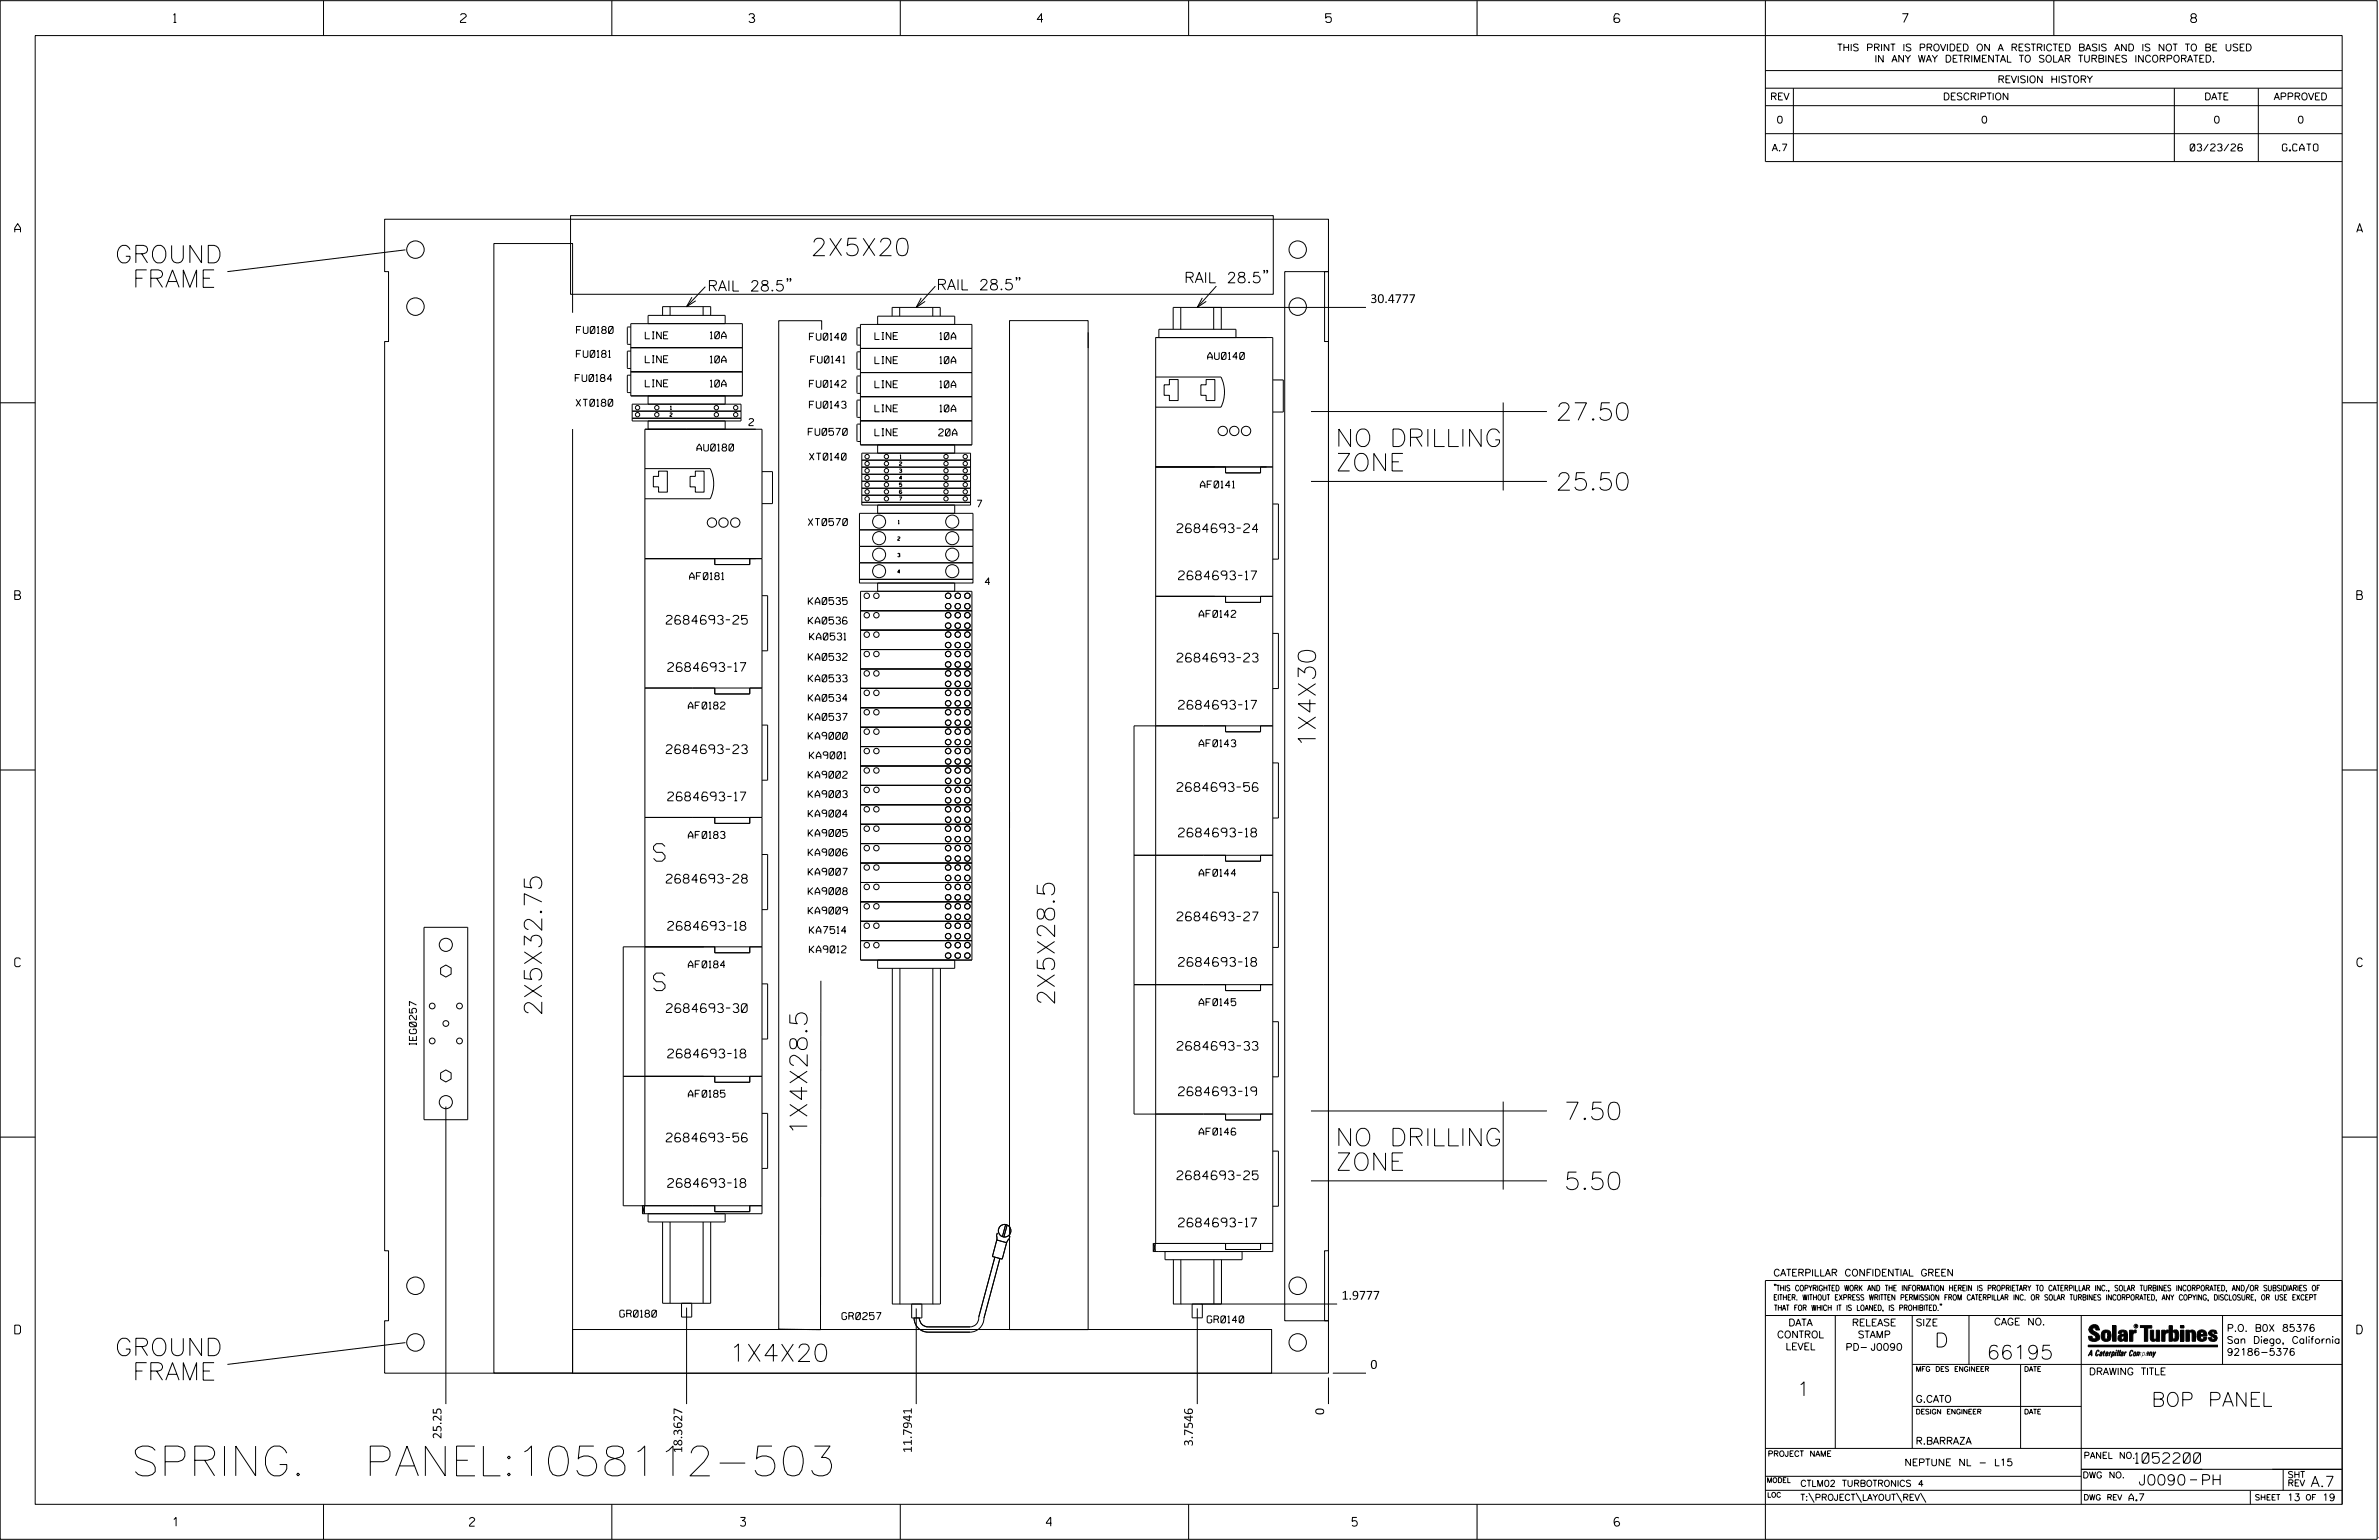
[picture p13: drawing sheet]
<svg xmlns="http://www.w3.org/2000/svg" width="864mm" height="559mm" viewBox="0 0 864 559" stroke-linecap="round" stroke-linejoin="round" font-family="sans-serif">
<defs><g id="words">
<g font-size="10.8">
<text x="47.6" y="535.5">SPRING.</text>
<text x="131.6" y="535.5">PANEL:1058112-503</text>
</g>
<g font-size="6.3">
<text x="41.8" y="95.4">GROUND</text>
<text x="294.3" y="92.8">2X5X20</text>
<text x="44.3" y="104.3">FRAME</text>
<text x="564.7" y="152.5">27.50</text>
<text x="484.8" y="162">NO DRILLING</text>
<text x="484.8" y="170.9">ZONE</text>
<text x="564.7" y="177.9">25.50</text>
<text x="477.6" y="271.3" transform="rotate(-90 477.6 271.3)">1X4X30</text>
<text x="237.2" y="312.5">S</text>
<text x="237.2" y="359.4">S</text>
<text x="382.9" y="364.9" transform="rotate(-90 382.9 364.9)">2X5X28.5</text>
<text x="196.7" y="368.7" transform="rotate(-90 196.7 368.7)">2X5X32.75</text>
<text x="567.7" y="406.3">7.50</text>
<text x="293" y="411.9" transform="rotate(-90 293 411.9)">1X4X28.5</text>
<text x="484.8" y="415.8">NO DRILLING</text>
<text x="484.8" y="424.7">ZONE</text>
<text x="567.7" y="431.7">5.50</text>
<text x="41.8" y="491.9">GROUND</text>
<text x="264.7" y="494">1X4X20</text>
<text x="44.3" y="500.8">FRAME</text>
</g>
<g font-size="5.1">
<text x="702.3" y="488.8">D</text>
<text x="721.2" y="493.2">66195</text>
<text x="652.2" y="506.5">1</text>
<text x="781" y="510.3">BOP PANEL</text>
</g>
<g font-size="3.8">
<text x="256.8" y="105.6">RAIL 28.5&quot;</text>
<text x="340" y="105.2">RAIL 28.5&quot;</text>
<text x="429.9" y="102.6">RAIL 28.5&quot;</text>
<text x="775.1" y="531">1052200</text>
<text x="776.3" y="538.9">J0090</text>
<text x="798.8" y="538.9">PH</text>
<text x="838.8" y="539.5">A.7</text>
</g>
<g font-size="3.2">
<text x="63" y="8.2">1</text>
<text x="167.2" y="8.2">2</text>
<text x="271.8" y="8.2">3</text>
<text x="376.5" y="8.2">4</text>
<text x="481.2" y="8.2">5</text>
<text x="690.6" y="8.2">7</text>
<text x="795.3" y="8.2">8</text>
<text x="5.4" y="84.3">A</text>
<text x="855.5" y="84.3">A</text>
<text x="497.5" y="110">30.4777</text>
<text x="427.3" y="193.2">2684693-24</text>
<text x="427.8" y="210.4">2684693-17</text>
<text x="5.4" y="217.5">B</text>
<text x="855.6" y="217.5">B</text>
<text x="241.9" y="226.5">2684693-25</text>
<text x="242.4" y="243.6">2684693-17</text>
<text x="427.3" y="240.2">2684693-23</text>
<text x="427.8" y="257.3">2684693-17</text>
<text x="241.9" y="273.4">2684693-23</text>
<text x="427.3" y="287.2">2684693-56</text>
<text x="242.4" y="290.6">2684693-17</text>
<text x="427.8" y="303.7">2684693-18</text>
<text x="241.9" y="320.4">2684693-28</text>
<text x="427.3" y="334.1">2684693-27</text>
<text x="242.4" y="337.5">2684693-18</text>
<text x="5.4" y="350.8">C</text>
<text x="427.8" y="350.6">2684693-18</text>
<text x="855.6" y="350.8">C</text>
<text x="241.9" y="367.4">2684693-30</text>
<text x="242.4" y="383.9">2684693-18</text>
<text x="427.3" y="381.1">2684693-33</text>
<text x="427.8" y="397.6">2684693-19</text>
<text x="241.9" y="414.3">2684693-56</text>
<text x="242.4" y="430.8">2684693-18</text>
<text x="427.3" y="428">2684693-25</text>
<text x="427.8" y="445.2">2684693-17</text>
<text x="487" y="471.6">1.9777</text>
<text x="5.4" y="484">D</text>
<text x="855.6" y="484">D</text>
<text x="497.5" y="496.7">0</text>
<text x="480.7" y="513.4" transform="rotate(-90 480.7 513.4)">0</text>
<text x="160.3" y="522.2" transform="rotate(-90 160.3 522.2)">25.25</text>
<text x="247.7" y="527.3" transform="rotate(-90 247.7 527.3)">18.3627</text>
<text x="331" y="527.2" transform="rotate(-90 331 527.2)">11.7941</text>
<text x="433" y="524.8" transform="rotate(-90 433 524.8)">3.7546</text>
<text x="62.8" y="553.8">1</text>
<text x="170.4" y="553.8">2</text>
<text x="268.8" y="553.8">3</text>
<text x="379.8" y="553.8">4</text>
<text x="490.8" y="553.8">5</text>
<text x="585.9" y="553.8">6</text>
</g>
<g font-size="2.5">
<text x="666.9" y="18.5">THIS PRINT IS PROVIDED ON A RESTRICTED BASIS AND IS NOT TO BE USED</text>
<text x="680.5" y="22.6">IN ANY WAY DETRIMENTAL TO SOLAR TURBINES INCORPORATED.</text>
<text x="725.1" y="30">REVISION HISTORY</text>
<text x="642.6" y="36.3">REV</text>
<text x="705.3" y="36.3">DESCRIPTION</text>
<text x="800.2" y="36.3">DATE</text>
<text x="825.4" y="36.3">APPROVED</text>
<text x="644.9" y="44.7">0</text>
<text x="719.1" y="44.7">0</text>
<text x="803.5" y="44.7">0</text>
<text x="834" y="44.7">0</text>
<text x="643.2" y="54.8">A.7</text>
<text x="795.1" y="54.8">03/23/26</text>
<text x="828.5" y="54.8">G.CATO</text>
<text x="209.3" y="121">FU0180</text>
<text x="234.2" y="122.9">LINE</text>
<text x="257.8" y="122.9">10A</text>
<text x="293.8" y="123.4">FU0140</text>
<text x="317.6" y="123.2">LINE</text>
<text x="341.2" y="123.2">10A</text>
<text x="209.2" y="129.7">FU0181</text>
<text x="234.2" y="131.6">LINE</text>
<text x="257.8" y="131.7">10A</text>
<text x="294.3" y="131.7">FU0141</text>
<text x="317.6" y="131.9">LINE</text>
<text x="341.2" y="131.9">10A</text>
<text x="438.4" y="130.4">AU0140</text>
<text x="208.8" y="138.4">FU0184</text>
<text x="234.2" y="140.4">LINE</text>
<text x="257.8" y="140.4">10A</text>
<text x="293.8" y="140.5">FU0142</text>
<text x="317.6" y="140.7">LINE</text>
<text x="341.2" y="140.7">10A</text>
<text x="209.1" y="147.4">XT0180</text>
<text x="293.8" y="148.1">FU0143</text>
<text x="317.6" y="149.4">LINE</text>
<text x="341.2" y="149.5">10A</text>
<text x="271.9" y="154.4">2</text>
<text x="293.4" y="158">FU0570</text>
<text x="317.6" y="158.1">LINE</text>
<text x="340.7" y="158.2">20A</text>
<text x="253" y="163.7">AU0180</text>
<text x="293.8" y="167">XT0140</text>
<text x="435.7" y="177.1">AF0141</text>
<text x="354.7" y="184.1">7</text>
<text x="293.4" y="190.7">XT0570</text>
<text x="250.3" y="210.3">AF0181</text>
<text x="357.6" y="212.2">4</text>
<text x="293.5" y="219.4">KA0535</text>
<text x="293.5" y="226.5">KA0536</text>
<text x="435.3" y="224">AF0142</text>
<text x="293.9" y="232.2">KA0531</text>
<text x="293.5" y="239.6">KA0532</text>
<text x="293.5" y="247.4">KA0533</text>
<text x="249.9" y="257.3">AF0182</text>
<text x="293.5" y="254.5">KA0534</text>
<text x="293.5" y="261.4">KA0537</text>
<text x="293.4" y="268.3">KA9000</text>
<text x="293.8" y="275.3">KA9001</text>
<text x="435.3" y="271">AF0143</text>
<text x="293.4" y="282.4">KA9002</text>
<text x="293.4" y="289.4">KA9003</text>
<text x="293.4" y="296.5">KA9004</text>
<text x="249.9" y="304.2">AF0183</text>
<text x="293.4" y="303.5">KA9005</text>
<text x="293.4" y="310.6">KA9006</text>
<text x="293.4" y="317.6">KA9007</text>
<text x="435.3" y="317.9">AF0144</text>
<text x="293.4" y="324.6">KA9008</text>
<text x="293.4" y="331.7">KA9009</text>
<text x="293.8" y="338.7">KA7514</text>
<text x="293.8" y="345.8">KA9012</text>
<text x="249.9" y="351.2">AF0184</text>
<text x="435.3" y="364.9">AF0145</text>
<text x="151.2" y="379.2" transform="rotate(-90 151.2 379.2)">IEG0257</text>
<text x="249.9" y="398.2">AF0185</text>
<text x="435.3" y="411.9">AF0146</text>
<text x="643.8" y="463">CATERPILLAR CONFIDENTIAL GREEN</text>
<text x="225" y="477.9">GR0180</text>
<text x="305.7" y="478.8">GR0257</text>
<text x="438.2" y="480">GR0140</text>
<text x="645.1" y="485.5">CONTROL</text>
<text x="649.2" y="481.1">DATA</text>
<text x="672.3" y="481.1">RELEASE</text>
<text x="674.4" y="485.5">STAMP</text>
<text x="695.4" y="481.1">SIZE</text>
<text x="723.8" y="480.8">CAGE NO.</text>
<text x="808.4" y="483.1">P.O. B0X 85376</text>
<text x="648.2" y="489.8">LEVEL</text>
<text x="669.9" y="490">PD- J0090</text>
<text x="808.4" y="487.5">San Diego, California</text>
<text x="808.4" y="491.8">92186-5376</text>
<text x="758.3" y="498.9">DRAWING TITLE</text>
<text x="695.4" y="508.9">G.CATO</text>
<text x="695.4" y="524.1">R.BARRAZA</text>
<text x="691.4" y="531.9">NEPTUNE NL - L15</text>
<text x="772.8" y="544.6">A.7</text>
<text x="830.2" y="544.6">13</text>
<text x="843" y="544.6">19</text>
</g>
<g font-size="2.3">
<text x="756.4" y="529.2">PANEL NO.</text>
<text x="653.5" y="539.4">CTLM02 TURBOTRONICS 4</text>
<text x="756" y="536.3">DWG NO.</text>
<text x="830.4" y="539.3">REV</text>
<text x="830.4" y="536.2">SHT</text>
<text x="653.5" y="544.5">T:\PROJECT\LAYOUT\REV\</text>
</g>
<g font-size="2">
<text x="643.8" y="468.4">&quot;THIS COPYRIGHTED WORK AND THE INFORMATION HEREIN IS PROPRIETARY TO CATERPILLAR INC., SOLAR TURBINES INCORPORATED, AND/OR SUBSIDIARIES OF</text>
<text x="643.8" y="471.8">EITHER. WITHOUT EXPRESS WRITTEN PERMISSION FROM CATERPILLAR INC. OR SOLAR TURBINES INCORPORATED, ANY COPYING, DISCLOSURE, OR USE EXCEPT</text>
<text x="644" y="475.6">THAT FOR WHICH IT IS LOANED, IS PROHIBITED.&quot;</text>
<text x="641.7" y="528.5">PROJECT NAME</text>
<text x="756.3" y="544.3">DWG REV</text>
<text x="818.5" y="544.3">SHEET</text>
<text x="836.9" y="544.3">OF</text>
</g>
<g font-size="1.8">
<text x="695.4" y="497.6">MFG DES ENGINEER</text>
<text x="734.8" y="497.6">DATE</text>
<text x="695.4" y="513.1">DESIGN ENGINEER</text>
<text x="734.8" y="513.1">DATE</text>
<text x="641.3" y="538">MODEL</text>
<text x="641.5" y="543.3">LOC</text>
</g>
<g font-size="1.3">
<text x="243.4" y="148.6">1</text>
<text x="243.2" y="151.1">2</text>
<text x="326.7" y="166.3">1</text>
<text x="326.5" y="168.9">2</text>
<text x="326.5" y="171.4">3</text>
<text x="326.5" y="174">4</text>
<text x="326.5" y="176.5">5</text>
<text x="326.5" y="179.1">6</text>
<text x="326.5" y="181.6">7</text>
<text x="326.1" y="190.1">1</text>
<text x="325.8" y="196.1">2</text>
<text x="325.8" y="202.1">3</text>
<text x="325.8" y="208">4</text>
</g>
<text font-size=".9" x="775.1" y="481.7">R</text>
</g></defs>
<g fill="none" stroke="#000" stroke-width=".36">
<path d="M.1 .2h862.8v558.4h-862.8zM12.8 12.9h837.4v533h-837.4zM117.4 .2v12.7M222.1 .2v12.7M326.8 .2v12.7M431.5 .2v12.7M536.2 .2v12.7M587.9 5.5l-.5-.5h-1l-.5 1v1.7l.5 .4h1l.6-.4v-.6l-.6-.5h-1l-.5 .5M640.9 .2v58.4h209.3M745.6 .2v12.7M640.9 25.6h209.3M640.9 32h209.3"/>
<path d="M640.9 38.3h209.3M651 32v26.6M789.3 32v26.6M819.8 32v26.6M640.9 48.5h209.3M139.6 79.6h342.6v19h-1.4v25.3h1.4v329.9h-1.4v25.4h1.4v19.1h-342.6v-19.1h1.4v-25.4h-1.4v-329.9h1.4v-25.3h-1.4zM207.1 78.2h255.1v28.6h-255.1zM147.2 90.7l-64.7 7.9M459.1 98.2l-.2 .3-.2-.3h.4l-.4 1M460.2 98.2l-.2 .3-.2-.3h.4l-.4 1M466.4 98.6h15.8v380.6h-15.8zM207.9 113.5v-25.1h-28.6v409.8h28.6v-342.5"/>
<path d="M229 118.6h-1l-.3 .3v5.8l.3 .3h1M229 117.4h40.5v26.3h-40.5zM240.5 114.4v-3.1h17.5v3.1M243.2 111.3v3.1M251.2 107.8l-2 3.5 3.4-2.2M255.2 111.3v3.1M256 104l-6.8 7.3M263.2 117.4v-3h-27.9v3M286 101.2h-.4h.4l-.4 1M287.1 101.2h-.4h.4l-.4 1M298.3 119.7v-3.3h-15.6v365.9l15.2 .2 .1-126.6M312.3 118.9h-1l-.2 .3v5.8l.2 .2h1"/>
<path d="M312.3 117.7h40.5v43.7h-40.5zM318.6 117.7v-3h28v3M323.8 114.7v-3.2h17.5v3.2M326.6 111.5v3.2M334.4 108.1l-1.8 3.4 3.2-2.1M338.6 111.5v3.2M339.5 103.8l-6.9 7.7M369.1 100.8l-.1 .2-.2-.2h.3l-.3 .9M370.2 100.8l-.1 .2-.2-.2h.3l-.3 .9M428.6 111.5v8M436.5 108.1l-1.9 3.4 3.3-2.1M440.6 111.5v8"/>
<path d="M441.5 103.8l-6.9 7.7M443.3 111.5v8M495.9 111.5h-70v8M229 136.1h-1l-.3 .3v5.8l.3 .3h1M229 127.4h-1l-.3 .2v5.9l.3 .2h1M229 134.9h40.5M229 126.2h40.5M312.3 126.4h40.5M312.3 135.2h40.5M312.3 127.7h-1l-.2 .2v5.8l.2 .3h1M312.3 136.4h-1l-.2 .3v5.8l.2 .2h1M395 120.6v361.9h-28.5v-187.7"/>
<path d="M395 126.3v-10h-28.5v184.2M419.5 136.8h23.7a12.4 12.4 0 0 1 0 10.9h-23.7M424.5 137.7h3.2v7.6h-3.2v-1.9h-1.9v-3.8h1.9zM437.8 137.7h3.2v7.6h-3.2v-1.9h-1.9v-3.8h1.9zM448.7 122.5v-3h-28v3M462 137.9h3.8v11.6h-3.8M.1 146.2h12.7M229.5 146.6h39.5v6.2h-39.5zM229.5 151.8h39.5M229.5 149.2h39.5M235.3 143.7v2.9M235.3 152.8v3"/>
<path d="M263.2 143.7v2.9M263.2 152.8v3M312.3 152.7h40.5M312.3 143.9h40.5M312.3 153.9h-1l-.2 .3v5.7l.2 .3h1M312.3 145.2h-1l-.2 .2v5.8l.2 .2h1M475.9 149.3h85.7M545.7 146.1v31.9M850.2 146.2h12.7M234.1 170h23.7a12.4 12.4 0 0 1 0 11h-23.7M239.1 171h3.2v7.6h-3.2v-1.9h-1.9v-3.8h1.9zM252.4 171h3.2v7.6h-3.2v-1.9h-1.9v-3.8h1.9z"/>
<path d="M276.6 171.1h3.8v11.6h-3.8M312.8 164.4h39.5v18.9h-39.5zM312.8 169.5h39.5M312.8 167h39.5M312.8 172.1h39.5M312.8 177.2h39.5M312.8 174.6h39.5M312.8 179.7h39.5M318.6 161.4v3M346.6 161.4v3M419.5 169.4h42.5M444.9 169.4v2.2h12.7v-2.2"/>
<path d="M475.9 174.7h85.7M312 192.3h41.2M312 198.3h41.2M312 186.3h41.2v23.9h-41.2zM312.8 182.3h39.5M318.6 183.3v3M346.6 183.3v3M462 182.9h2.1v20h-2.1M234.1 202.7h42.5M259.5 202.7v2.2h12.7v-2.2M276.6 216.1h2.1v20h-2.1M312 210.2h41.2v1.4h-41.2z"/>
<path d="M312 204.2h41.2M312.4 214.6h40.4v133.8h-40.4zM318.6 214.6v-3h28v3M419.5 216.4h42.5M444.9 216.4v2.2h12.7v-2.2M312.4 235.7h40.4M312.4 228.6h40.4M312.4 221.6h40.4M462 229.8h2.1v20h-2.1M234.1 249.7h42.5M259.5 249.7v2.1h12.7v-2.1M312.4 242.7h40.4"/>
<path d="M312.4 249.8h40.4M312.4 256.8h40.4M.1 279.4h12.7M276.6 263.1h2.1v20h-2.1M312.4 263.9h40.4M312.4 270.9h40.4M312.4 278h40.4M444.9 263.4v2.1h12.7v-2.1M462 263.4h-50.3v140.8h50.3M462 276.8h2.1v20h-2.1M850.2 279.4h12.7M234.1 296.6h42.5"/>
<path d="M259.5 296.6v2.2h12.7v-2.2M312.4 285h40.4M312.4 292h40.4M312.4 299.1h40.4M276.6 310.1h2.1v20h-2.1M312.4 306.1h40.4M312.4 313.2h40.4M411.7 310.3h50.3M444.9 310.3v2.2h12.7v-2.2M153.9 336.5h15.9v69.8h-15.9zM312.4 320.2h40.4M312.4 327.2h40.4"/>
<path d="M312.4 334.3h40.4M462 323.8h2.1v20h-2.1M159.9 351.3l2-1.1 1.9 1.1v2.1l-1.9 1.1-2-1.1zM259.5 343.6v2.1h12.7v-2.1M276.6 343.6h-50.4v93.9h50.4M276.6 357h2.1v20h-2.1M312.4 341.3h40.4M318.6 348.4v3h28v-3M323.9 351.4v121.8M326.7 351.4v121.8M338.6 351.4v121.8M341.4 351.4v121.8"/>
<path d="M411.7 357.3h50.3M444.9 357.3v2.1h12.7v-2.1M462 370.7h2.1v20h-2.1M159.9 389.3l2-1.1 1.9 1.1v2.2l-1.9 1.1-2-1.1zM226.2 390.6h50.4M259.5 390.6v2.1h12.7v-2.1M545.7 399.7v32M.1 412.6h12.7M161.9 401.5v108M276.6 404h2.1v20h-2.1M444.9 404.2v2.2h12.7v-2.2M462 417.7h2.1v20h-2.1"/>
<path d="M475.9 403.1h85.7M850.2 412.6h12.7M233.2 437.5l.7 2.9v-2.9l-.7 2.9zM234.1 437.5v-281.7h42.5v284.6h-43.4M259.5 437.5v2.2h12.7v-2.2M475.9 428.5h85.7M235.3 440.4v3h27.9v-3M240.5 443.4v29.5h17.5v-29.5M243.2 443.4v29.5M255.2 443.4v29.5M361.1 456.2l-5.8 21.6a3.3 3.3 0 0 1-3.2 3.7h-15.2a3.2 3.2 0 0 1-3.2-3.2M361.8 449.9l3.6 1-1.6 6-3.5-1z"/>
<path d="M362.1 447.4l-.4 1 .1 1.8M363 456.7l-5.8 21.6a5.1 5.1 0 0 1-5.1 5.1h-15.2a5.1 5.1 0 0 1-5.1-5.2M365.1 444.4l-1.2 4.3M365.6 444.5l-1.2 4.3M366.6 448.6l-.3 1-.9 1.5M418.6 451.2v2.9M418.6 451.2h43.4M418.6 451.2l.7 2.9v-2.9l-.7 2.9M419.5 451.2v-328.7h42.5v331.6h-43.4M425.9 457.1v16.1h59.5M428.7 457.1v16.1M440.7 457.1v16.1"/>
<path d="M443.4 457.1v16.1M444.9 451.2v2.2h12.7v-2.2M450.9 454.1v3h-28v-3M247.4 472.9v5h3.7v-5M249.2 474.5v35M323.8 473.2h17.5M330.9 473.2v5h3.7v-5M332.6 474.8v34.7M333.7 478.2v.1M432.8 473.2v5h3.7v-5M434.6 474.8v34.7M640.9 477.3h209.3"/>
<path d="M644.2 466.1l-.1 .4M644.7 466.1l-.2 .4M666.2 477.3v48.3M694.2 477.3v48.3M704.4 473.3l-.1 .4M704.8 473.3l-.1 .4M714.8 477.3v17.8M755.5 477.3v68.6M806.8 477.3v17.8M816.5 466l-1.4 3.1M850.2 464.6h-209.3v94M850.2 464.8v81.1"/>
<path d="M147.2 487.2l-64.7 7.9M207.9 482.4h253.7v15.9h-253.7zM482.2 499.9v9.6M483.8 498.3h12.1M694.2 495.1h156M733.5 495.1v30.5M758.6 481.4a2.02 2.02 0 0 1 3.1-.1l.5 1.3h-1.3l-.2-.6-.4-.2-.6 .1-.1 .4 .4 .7a2.46 2.46 0 0 1 2.2 2.9 2.83 2.83 0 0 1-3.8 .3l-.3-1.3h1.3l.2 .7 .6 .3 .5-.2 .2-.5-.4-.6-1.9-1.2-.4-.9zM759.2 491.3h-.7l.7-1.2v1.9h.2l-.1-2.1-1.3 2.1 .5-.5h.7M761.3 490l.3-.2 .4 .3-.1 .3-.3-.4-.4 .3-.3 1.6h.4l.4-.5-.3 .6-.4 .1-.3-.4zM762.6 490.6l.5-.1-.1 1.4h-.9a.74 .74 0 0 1 .9-.8l-.3 .7-.5 .1 .2-.5 .6-.2v-.5l-.7 .2zM763 483.2a2.17 2.17 0 0 1 3.1 0l.3 1.4-.3 1.5a2.17 2.17 0 0 1-3.1 0l-.3-1.5zM763.6 490.5l.4-.4 .2 .6h-.3l-.3 .9 .2 .4-.3-.1z"/>
<path d="M764.1 483.7l.5-.4 .4 .3v2.2l-.4 .2-.5-.2zM764.6 491.1l.6 .2v-.7l-.4-.1-.4 .6-.1 .8h.6M764.6 491.1l-.1 .8h.4M764.6 482.6v.8M764.8 490.7l.4 .1v.3h-.6zM765 491.5l-.1 .4zM766 490.5l-.5 1.5zM766 490.8l.4-.3-.4 .4M766.9 481h1.3v5.7h-1.3zM767 490.8l.5 .1-.3 .8-.4 .2zM767.3 490.5h-.5l-.5 2M767.3 490.5a.8 .8 0 0 1 .2 1 .8 .8 0 0 1-.9 .4l-.1 .6"/>
<path d="M767.3 490.5l-.1 .2M768.1 490.5l-.4 1.5zM768.2 489.9h.3l-.1 .2h-.2zM769 489.9l-.5 2.1zM769.7 489.9l-.6 2.1zM770.1 491.4l.5-.3-.5 .8zM770.4 491.9h.1M770.6 491.1l.1-.4-.7 .2 .1-.3 .6-.1 .2 .3-.5 1.1M770.6 491.1a.74 .74 0 0 0-.8 .8h.6M771 484.8h-.7l-.3 .6 .4 .7 .5-.3 .1-2.4h-.8l-.1 .4h-1.2a1.71 1.71 0 0 1 1.8-1.3 1.71 1.71 0 0 1 1.6 1.4v2.8h-1.1l-.1-.6M771 484.2l-1.5 .1a1.41 1.41 0 0 0 0 2.4l.5 .1 1.1-.7M771.2 486.1h-.1"/>
<path d="M771.4 490.5l.1 .3 .4-.3-.9 1.5zM771.5 490.8h.1M773 482.7h1.2v.5l.5-.5 .7-.1v1h-.6l-.5 .4-.1 2.7h-1.2zM773.3 490.3l.6-.4 .4 .2-.1 .4-.3-.4a1.28 1.28 0 0 0-.5 1.8l.6-.4-.1 .4-.8 .1zM774.7 490.8l.5-.3a.88 .88 0 0 1 .2 .9 .88 .88 0 0 1-.7 .7l-.2-.2zM774.8 490.9h.5l-.3 1h-.3l-.2-.2zM775.2 490.5l-.1 .2M776.8 481h4.3v.9h-1.5v4.8h-1.3M776.8 490.6l-.8 .2v-.3l-.4 1.5 .8-1.3v1.3l.3-1.2M779.3 491.1h.4M779.6 490.5h.3l-.3 1.4M779.6 490.7h.2l-.1 .4"/>
<path d="M779.7 491.1l-.1 .4M779.7 491.1l-.4 .2M780.1 492l.4-1.5 .1 .3 .3-.3 .3 .2-.3 1.3v-1.3l-.7 1.3M780.6 482.7h1.2v2.7l.1 .4 .4 .3 .4-.7v-2.7h1.2l.1 4h-1.3v-.5l-1.1 .6-.7-.3-.3-.7zM781.6 492.5l1-2-.8 1.3-.2-1.3-.2 2M784.7 482.7h1.2v.5l.5-.5 .7-.1v1h-.5l-.6 .4-.1 2.7h-1.2zM787.4 481h1.2v2a1.4 1.4 0 0 1 2.2 .2l.1 1.4-.4 1.9-1.5 .1-.4-.5v-1l.5 .9 .5-.3v-2.1l-.5-.4-.5 .7v2.8h-1.2zM791.5 482.7h1.3v4h-1.3zM791.5 481h1.3v.9h-1.3zM793.5 482.7h1.3v.4l.7-.5 1.1 .2 .4 .6v3.3h-1.2l-.3-3.4-.7 .2v3.2h-1.3zM794.8 483.1h.1M797.7 483.2a1.92 1.92 0 0 1 2.4-.5 1.92 1.92 0 0 1 1 2.1h-2.3v.8l.6 .5 .5-.3v-.5h1.2a1.83 1.83 0 0 1-2.1 1.4 1.83 1.83 0 0 1-1.5-2.1z"/>
<path d="M798.8 484.2v.6M799.1 483.4h.6l.2 .8h-1.1zM804.6 482.9a1.84 1.84 0 0 0-2.9 .8 3.3 3.3 0 0 0 2.2 1.9l-.5 .5-.4-.3-.1-.4h-1.2l.1 .6a1.92 1.92 0 0 0 2.9 .4M804.9 483.8h-1.2l-.2-.6-.5 .1-.1 .3 .1 .3 1.8 .9M805.1 488.1h-47.1v.6h47.1M694.2 510.3h61.3M640.9 525.6h209.2M640.9 535.7h114.6M755.5 533.2h94.7M795 537h2.6M828.8 533.2v7.6M117.4 545.9v12.7"/>
<path d="M222.1 545.9v12.7M326.8 545.9v12.7M431.5 545.9v12.7M536.2 545.9v12.7M640.9 540.8h209.3M656.6 541.7l2 3.5M673.8 541.7l1.9 3.5M688.4 541.7l2 3.5M697.2 541.7l1.9 3.5M816.9 541v4.9M863.5 558h.1"/>
<circle cx="150.8" cy="90.6" r="3.2"/>
<circle cx="471.1" cy="90.6" r="3.2"/>
<circle cx="150.8" cy="111.3" r="3.2"/>
<circle cx="471.1" cy="111.3" r="3.2"/>
<circle cx="231.4" cy="147.9" r=".8"/>
<circle cx="231.4" cy="150.5" r=".8"/>
<circle cx="238.4" cy="150.5" r=".79"/>
<circle cx="238.4" cy="147.9" r=".79"/>
<circle cx="260.1" cy="147.9" r=".79"/>
<circle cx="260.1" cy="150.5" r=".79"/>
<circle cx="267.1" cy="150.5" r=".8"/>
<circle cx="267.1" cy="147.9" r=".8"/>
<circle cx="443.9" cy="156.4" r="1.7"/>
<circle cx="448.1" cy="156.4" r="1.7"/>
<circle cx="452.3" cy="156.4" r="1.7"/>
<circle cx="314.8" cy="173.3" r=".79"/>
<circle cx="314.8" cy="165.7" r=".79"/>
<circle cx="314.8" cy="175.9" r=".79"/>
<circle cx="314.8" cy="178.5" r=".79"/>
<circle cx="314.8" cy="170.8" r=".79"/>
<circle cx="314.8" cy="168.2" r=".79"/>
<circle cx="321.8" cy="165.7" r=".8"/>
<circle cx="321.8" cy="175.9" r=".8"/>
<circle cx="321.8" cy="173.3" r=".8"/>
<circle cx="321.8" cy="170.8" r=".8"/>
<circle cx="321.8" cy="178.5" r=".8"/>
<circle cx="321.8" cy="168.2" r=".8"/>
<circle cx="343.4" cy="165.7" r=".8"/>
<circle cx="343.4" cy="175.9" r=".8"/>
<circle cx="343.4" cy="173.3" r=".8"/>
<circle cx="343.4" cy="170.8" r=".8"/>
<circle cx="343.4" cy="178.5" r=".8"/>
<circle cx="343.4" cy="168.2" r=".8"/>
<circle cx="350.4" cy="175.9" r=".79"/>
<circle cx="350.4" cy="165.7" r=".79"/>
<circle cx="350.4" cy="173.3" r=".79"/>
<circle cx="350.4" cy="170.8" r=".79"/>
<circle cx="350.4" cy="178.5" r=".79"/>
<circle cx="350.4" cy="168.2" r=".79"/>
<circle cx="258.4" cy="189.6" r="1.7"/>
<circle cx="262.6" cy="189.6" r="1.69"/>
<circle cx="266.9" cy="189.6" r="1.69"/>
<circle cx="314.8" cy="181" r=".79"/>
<circle cx="319.1" cy="195.3" r="2.38"/>
<circle cx="319.1" cy="189.3" r="2.38"/>
<circle cx="321.8" cy="181" r=".8"/>
<circle cx="343.4" cy="181" r=".8"/>
<circle cx="345.7" cy="195.3" r="2.38"/>
<circle cx="345.7" cy="189.3" r="2.38"/>
<circle cx="350.4" cy="181" r=".79"/>
<circle cx="314.6" cy="216.2" r=".99"/>
<circle cx="318.1" cy="216.2" r=".99"/>
<circle cx="319.1" cy="201.3" r="2.38"/>
<circle cx="319.1" cy="207.3" r="2.37"/>
<circle cx="344.2" cy="220" r="1"/>
<circle cx="344.2" cy="216.2" r=".99"/>
<circle cx="345.7" cy="201.3" r="2.38"/>
<circle cx="345.7" cy="207.3" r="2.38"/>
<circle cx="347.7" cy="220" r="1"/>
<circle cx="347.7" cy="216.2" r=".99"/>
<circle cx="351.2" cy="220" r="1"/>
<circle cx="351.2" cy="216.2" r=".99"/>
<circle cx="314.6" cy="230.3" r="1"/>
<circle cx="314.6" cy="237.3" r=".99"/>
<circle cx="314.6" cy="223.2" r=".99"/>
<circle cx="318.1" cy="230.3" r="1"/>
<circle cx="318.1" cy="237.3" r=".99"/>
<circle cx="318.1" cy="223.2" r=".99"/>
<circle cx="344.2" cy="230.3" r="1"/>
<circle cx="344.2" cy="227" r="1"/>
<circle cx="344.2" cy="223.2" r="1"/>
<circle cx="344.2" cy="237.3" r="1"/>
<circle cx="344.2" cy="234.1" r="1"/>
<circle cx="347.7" cy="227" r="1"/>
<circle cx="347.7" cy="230.3" r="1"/>
<circle cx="347.7" cy="223.2" r="1"/>
<circle cx="347.7" cy="237.3" r="1"/>
<circle cx="347.7" cy="234.1" r="1"/>
<circle cx="351.2" cy="227" r="1"/>
<circle cx="351.2" cy="230.3" r="1"/>
<circle cx="351.2" cy="237.3" r="1"/>
<circle cx="351.2" cy="223.2" r="1"/>
<circle cx="351.2" cy="234.1" r="1"/>
<circle cx="314.6" cy="244.4" r="1"/>
<circle cx="314.6" cy="251.4" r="1"/>
<circle cx="314.6" cy="258.4" r=".99"/>
<circle cx="318.1" cy="244.4" r="1"/>
<circle cx="318.1" cy="251.4" r="1"/>
<circle cx="318.1" cy="258.4" r=".99"/>
<circle cx="344.2" cy="244.4" r="1"/>
<circle cx="344.2" cy="241.1" r="1"/>
<circle cx="344.2" cy="251.4" r="1"/>
<circle cx="344.2" cy="255.2" r="1"/>
<circle cx="344.2" cy="258.4" r="1"/>
<circle cx="344.2" cy="248.1" r=".99"/>
<circle cx="347.7" cy="241.1" r="1"/>
<circle cx="347.7" cy="244.4" r="1"/>
<circle cx="347.7" cy="251.4" r="1"/>
<circle cx="347.7" cy="255.2" r="1"/>
<circle cx="347.7" cy="258.4" r="1"/>
<circle cx="347.7" cy="248.1" r=".99"/>
<circle cx="351.2" cy="241.1" r="1"/>
<circle cx="351.2" cy="244.4" r="1"/>
<circle cx="351.2" cy="251.4" r="1"/>
<circle cx="351.2" cy="255.2" r="1"/>
<circle cx="351.2" cy="258.4" r="1"/>
<circle cx="351.2" cy="248.1" r=".99"/>
<circle cx="314.6" cy="265.5" r="1"/>
<circle cx="314.6" cy="279.6" r=".99"/>
<circle cx="314.6" cy="272.5" r=".99"/>
<circle cx="318.1" cy="265.5" r="1"/>
<circle cx="318.1" cy="279.6" r=".99"/>
<circle cx="318.1" cy="272.5" r=".99"/>
<circle cx="344.2" cy="265.5" r="1"/>
<circle cx="344.2" cy="262.2" r="1"/>
<circle cx="344.2" cy="279.6" r="1"/>
<circle cx="344.2" cy="276.3" r="1"/>
<circle cx="344.2" cy="272.5" r=".99"/>
<circle cx="344.2" cy="269.3" r=".99"/>
<circle cx="347.7" cy="265.5" r="1"/>
<circle cx="347.7" cy="262.2" r="1"/>
<circle cx="347.7" cy="279.6" r="1"/>
<circle cx="347.7" cy="276.3" r="1"/>
<circle cx="347.7" cy="272.5" r=".99"/>
<circle cx="347.7" cy="269.3" r=".99"/>
<circle cx="351.2" cy="265.5" r="1"/>
<circle cx="351.2" cy="262.2" r="1"/>
<circle cx="351.2" cy="276.3" r="1"/>
<circle cx="351.2" cy="279.6" r="1"/>
<circle cx="351.2" cy="272.5" r=".99"/>
<circle cx="351.2" cy="269.3" r=".99"/>
<circle cx="314.6" cy="286.6" r="1"/>
<circle cx="314.6" cy="293.6" r=".99"/>
<circle cx="318.1" cy="286.6" r="1"/>
<circle cx="318.1" cy="293.6" r=".99"/>
<circle cx="344.2" cy="297.4" r="1"/>
<circle cx="344.2" cy="283.4" r="1"/>
<circle cx="344.2" cy="286.6" r="1"/>
<circle cx="344.2" cy="290.4" r="1"/>
<circle cx="344.2" cy="293.6" r="1"/>
<circle cx="347.7" cy="297.4" r="1"/>
<circle cx="347.7" cy="283.4" r="1"/>
<circle cx="347.7" cy="286.6" r="1"/>
<circle cx="347.7" cy="290.4" r="1"/>
<circle cx="347.7" cy="293.6" r="1"/>
<circle cx="351.2" cy="297.4" r="1"/>
<circle cx="351.2" cy="283.4" r="1"/>
<circle cx="351.2" cy="286.6" r="1"/>
<circle cx="351.2" cy="293.6" r="1"/>
<circle cx="351.2" cy="290.4" r="1"/>
<circle cx="314.6" cy="300.7" r="1"/>
<circle cx="314.6" cy="307.8" r="1"/>
<circle cx="314.6" cy="314.8" r=".99"/>
<circle cx="318.1" cy="300.7" r="1"/>
<circle cx="318.1" cy="307.8" r="1"/>
<circle cx="318.1" cy="314.8" r=".99"/>
<circle cx="344.2" cy="300.7" r="1"/>
<circle cx="344.2" cy="318.6" r="1"/>
<circle cx="344.2" cy="307.7" r="1"/>
<circle cx="344.2" cy="311.5" r="1"/>
<circle cx="344.2" cy="314.8" r="1"/>
<circle cx="344.2" cy="304.5" r=".99"/>
<circle cx="347.7" cy="300.7" r="1"/>
<circle cx="347.7" cy="318.6" r="1"/>
<circle cx="347.7" cy="307.7" r="1"/>
<circle cx="347.7" cy="314.8" r="1"/>
<circle cx="347.7" cy="311.5" r="1"/>
<circle cx="347.7" cy="304.5" r=".99"/>
<circle cx="351.2" cy="300.7" r="1"/>
<circle cx="351.2" cy="318.6" r="1"/>
<circle cx="351.2" cy="307.7" r="1"/>
<circle cx="351.2" cy="311.5" r="1"/>
<circle cx="351.2" cy="314.8" r="1"/>
<circle cx="351.2" cy="304.5" r=".99"/>
<circle cx="314.6" cy="321.8" r="1"/>
<circle cx="314.6" cy="335.9" r=".99"/>
<circle cx="314.6" cy="328.9" r=".99"/>
<circle cx="318.1" cy="321.8" r="1"/>
<circle cx="318.1" cy="335.9" r=".99"/>
<circle cx="318.1" cy="328.9" r=".99"/>
<circle cx="344.2" cy="321.8" r="1"/>
<circle cx="344.2" cy="339.7" r="1"/>
<circle cx="344.2" cy="332.7" r="1"/>
<circle cx="344.2" cy="335.9" r="1"/>
<circle cx="344.2" cy="325.6" r=".99"/>
<circle cx="344.2" cy="328.9" r=".99"/>
<circle cx="347.7" cy="321.8" r="1"/>
<circle cx="347.7" cy="339.7" r="1"/>
<circle cx="347.7" cy="332.7" r="1"/>
<circle cx="347.7" cy="335.9" r="1"/>
<circle cx="347.7" cy="325.6" r=".99"/>
<circle cx="347.7" cy="328.9" r=".99"/>
<circle cx="351.2" cy="321.8" r="1"/>
<circle cx="351.2" cy="339.7" r="1"/>
<circle cx="351.2" cy="335.9" r="1"/>
<circle cx="351.2" cy="332.7" r="1"/>
<circle cx="351.2" cy="325.6" r=".99"/>
<circle cx="351.2" cy="328.9" r=".99"/>
<circle cx="161.9" cy="342.8" r="2.38"/>
<circle cx="314.6" cy="343" r="1"/>
<circle cx="318.1" cy="343" r="1"/>
<circle cx="344.2" cy="343" r="1"/>
<circle cx="344.2" cy="346.7" r="1"/>
<circle cx="347.7" cy="343" r="1"/>
<circle cx="347.7" cy="346.7" r="1"/>
<circle cx="351.2" cy="343" r="1"/>
<circle cx="351.2" cy="346.7" r="1"/>
<circle cx="156.9" cy="365" r="1.04"/>
<circle cx="156.9" cy="377.7" r="1.05"/>
<circle cx="161.8" cy="371.4" r="1.05"/>
<circle cx="166.8" cy="365" r="1.05"/>
<circle cx="166.8" cy="377.7" r="1.06"/>
<circle cx="161.9" cy="399.9" r="2.38"/>
<circle cx="364.7" cy="446.6" r="2.29"/>
<circle cx="150.8" cy="466.6" r="3.2"/>
<circle cx="471.1" cy="466.6" r="3.2"/>
<circle cx="150.8" cy="487.1" r="3.2"/>
<circle cx="471.1" cy="487.1" r="3.2"/>
<circle cx="775.4" cy="481.2" r=".69"/>
</g>
<g fill="#000">
<path d="M768.1 490.5l-.4 1.5zM768.2 489.9h.3l-.1 .2h-.2zM769 489.9l-.5 2.1zM769.7 489.9l-.6 2.1zM791.5 481h1.3v.9h-1.3zM791.5 482.7h1.3v4h-1.3zM758 488.1h47.1v.6h-47.1z"/>
<path d="M759.2 489.9l-1.2 2.1 .5-.5h.7v.5h.2zM759.2 490.1v1.2h-.7z" fill-rule="evenodd"/>
<path d="M758.6 481.4a2.02 2.02 0 0 1 3.1-.1l.5 1.3h-1.3l-.2-.6-.4-.2-.6 .1-.1 .4 .4 .7a2.46 2.46 0 0 1 2.2 2.9 2.83 2.83 0 0 1-3.8 .3l-.3-1.3h1.3l.2 .7 .6 .3 .5-.2 .2-.5-.4-.6-1.9-1.2-.4-.9z" fill-rule="evenodd"/>
<path d="M761.3 490l.3-.2 .4 .3-.1 .3-.3-.4-.4 .3-.3 1.6h.4l.4-.5-.3 .6-.4 .1-.3-.4z" fill-rule="evenodd"/>
<path d="M762.6 490.6l.5-.1-.1 1.4h-.9a.74 .74 0 0 1 .9-.8l-.6 .3-.2 .5 .5-.1 .3-.6v-.5l-.7 .2z" fill-rule="evenodd"/>
<path d="M763.6 490.5l.4-.4 .2 .6h-.3l-.3 .9 .2 .4-.3-.1z" fill-rule="evenodd"/>
<path d="M764.8 490.5l.5 .3-.1 .5h-.6l.6-.2v-.3l-.4-.1-.3 1.2h.4l.3-.4-.6 .6-.3-.2v-.4z" fill-rule="evenodd"/>
<path d="M763 483.2a2.17 2.17 0 0 1 3.1 0l.3 1.4-.3 1.5a2.17 2.17 0 0 1-3.1 0l-.3-1.5zM764.1 483.7v2.1l.5 .2 .4-.2v-2.2l-.4-.3z" fill-rule="evenodd"/>
<path d="M766 490.5v.3l.4-.1-.4 .2-.5 1.1z" fill-rule="evenodd"/>
<path d="M766.8 490.5l-.5 2 .3-.6a.71 .71 0 0 0 .9-.5 .71 .71 0 0 0-.4-.9zM767 490.8l.5 .1-.3 .8-.4 .2z" fill-rule="evenodd"/>
<path d="M766.9 481h1.3v5.7h-1.3z" fill-rule="evenodd"/>
<path d="M770.1 490.6l.6-.1 .2 .3-.4 1.2-.5 .1-.2-.5 .3-.5h.5l-.7 .5v.3l.4-.1 .4-.9-.5-.2-.2 .2z" fill-rule="evenodd"/>
<path d="M769.4 482.8l-.5 1h1.2l.1-.4h.8v.8l-1.5 .1a1.41 1.41 0 0 0 0 2.4l.5 .1 1.1-.7 .1 .6h1.1v-2.8a1.79 1.79 0 0 0-2.4-1.2zM770.3 484.8h.7l-.1 1-.5 .3-.4-.7z" fill-rule="evenodd"/>
<path d="M771.4 490.5l.1 .3 .4-.3-.9 1.5z" fill-rule="evenodd"/>
<path d="M773 482.7h1.2v.5l.5-.5 .7-.1v1h-.6l-.5 .4-.1 2.7h-1.2z" fill-rule="evenodd"/>
<path d="M773.3 490.3l.6-.4 .4 .2-.1 .4-.3-.4a1.28 1.28 0 0 0-.5 1.8l.6-.4-.3 .5h-.6z" fill-rule="evenodd"/>
<path d="M774.7 490.8l-.2 1.1h.7a.96 .96 0 0 0 0-1.4zM774.8 490.9h.5l-.1 .6-.5 .4-.2-.2z" fill-rule="evenodd"/>
<path d="M776 490.5v.3l.4-.3 .2 .3 .7-.2-.3 1.4v-1.3l-.6 1.3v-1.3l-.8 1.3z" fill-rule="evenodd"/>
<path d="M776.8 481h4.3v.9h-1.5v4.8h-1.3v-4.8h-1.5z" fill-rule="evenodd"/>
<path d="M777.9 490.5l-.5 2 .3-.6a.71 .71 0 0 0 .9-.5 .71 .71 0 0 0-.4-.9zM778.1 490.8l.3-.1 .1 .4-.5 .8-.2-.5z" fill-rule="evenodd"/>
<path d="M779.3 490.6l.6-.1-.3 1.5-.7-.1a.67 .67 0 0 1 .8-.8l-.6 .3-.1 .5 .4-.1 .4-.9-.4-.2-.3 .2z" fill-rule="evenodd"/>
<path d="M780.5 490.5l.1 .3 .3-.3 .3 .2-.3 1.3v-1.3l-.8 1.3z" fill-rule="evenodd"/>
<path d="M780.6 482.7h1.2v2.7l.1 .4 .4 .3 .4-.7v-2.7h1.2l.1 4h-1.3v-.5l-1.1 .6-.7-.3-.3-.7z" fill-rule="evenodd"/>
<path d="M781.6 490.5l.2 1.3 .8-1.3-1.2 2z" fill-rule="evenodd"/>
<path d="M784.7 482.7h1.2v.5l.5-.5 .7-.1v1h-.5l-.6 .4-.1 2.7h-1.2z" fill-rule="evenodd"/>
<path d="M787.4 481h1.2v2a1.4 1.4 0 0 1 2.2 .2l.1 1.4-.4 1.9-1.5 .1-.4-.5v-1l.5 .9 .5-.3v-2.1l-.5-.4-.5 .7v2.8h-1.2z" fill-rule="evenodd"/>
<path d="M793.5 482.7h1.3v.4a1.29 1.29 0 0 1 2.2 .3v3.3h-1.2l-.3-3.4-.7 .2v3.2h-1.3z" fill-rule="evenodd"/>
<path d="M797.7 483.2a1.92 1.92 0 0 1 2.4-.5 1.92 1.92 0 0 1 1 2.1h-2.3v.8l.6 .5 .5-.3v-.5h1.2a1.83 1.83 0 0 1-2.1 1.4 1.83 1.83 0 0 1-1.5-2.1zM799.1 483.4l-.3 .8h1.1l-.2-.8z" fill-rule="evenodd"/>
<path d="M801.9 483.2a1.94 1.94 0 0 1 3 .1v.5h-1.2l-.2-.6-.5 .1-.1 .3 .1 .3 1.8 .9a1.2 1.2 0 0 1 .1 1.3 1.2 1.2 0 0 1-1.2 .7l-1.6-.4-.4-1h1.2l.1 .4 .4 .3 .5-.5a3.3 3.3 0 0 1-2.2-1.9z" fill-rule="evenodd"/>
<circle cx="761.4" cy="492" r=".07"/>
<circle cx="762.2" cy="485.1" r=".07"/>
<circle cx="769.3" cy="492" r=".07"/>
<circle cx="773.1" cy="486.7" r=".07"/>
<circle cx="791.5" cy="486.7" r=".07"/>
<circle cx="791.5" cy="481" r=".07"/>
<circle cx="794.8" cy="486.7" r=".07"/>
</g>
<use href="#words"/>
</svg>
